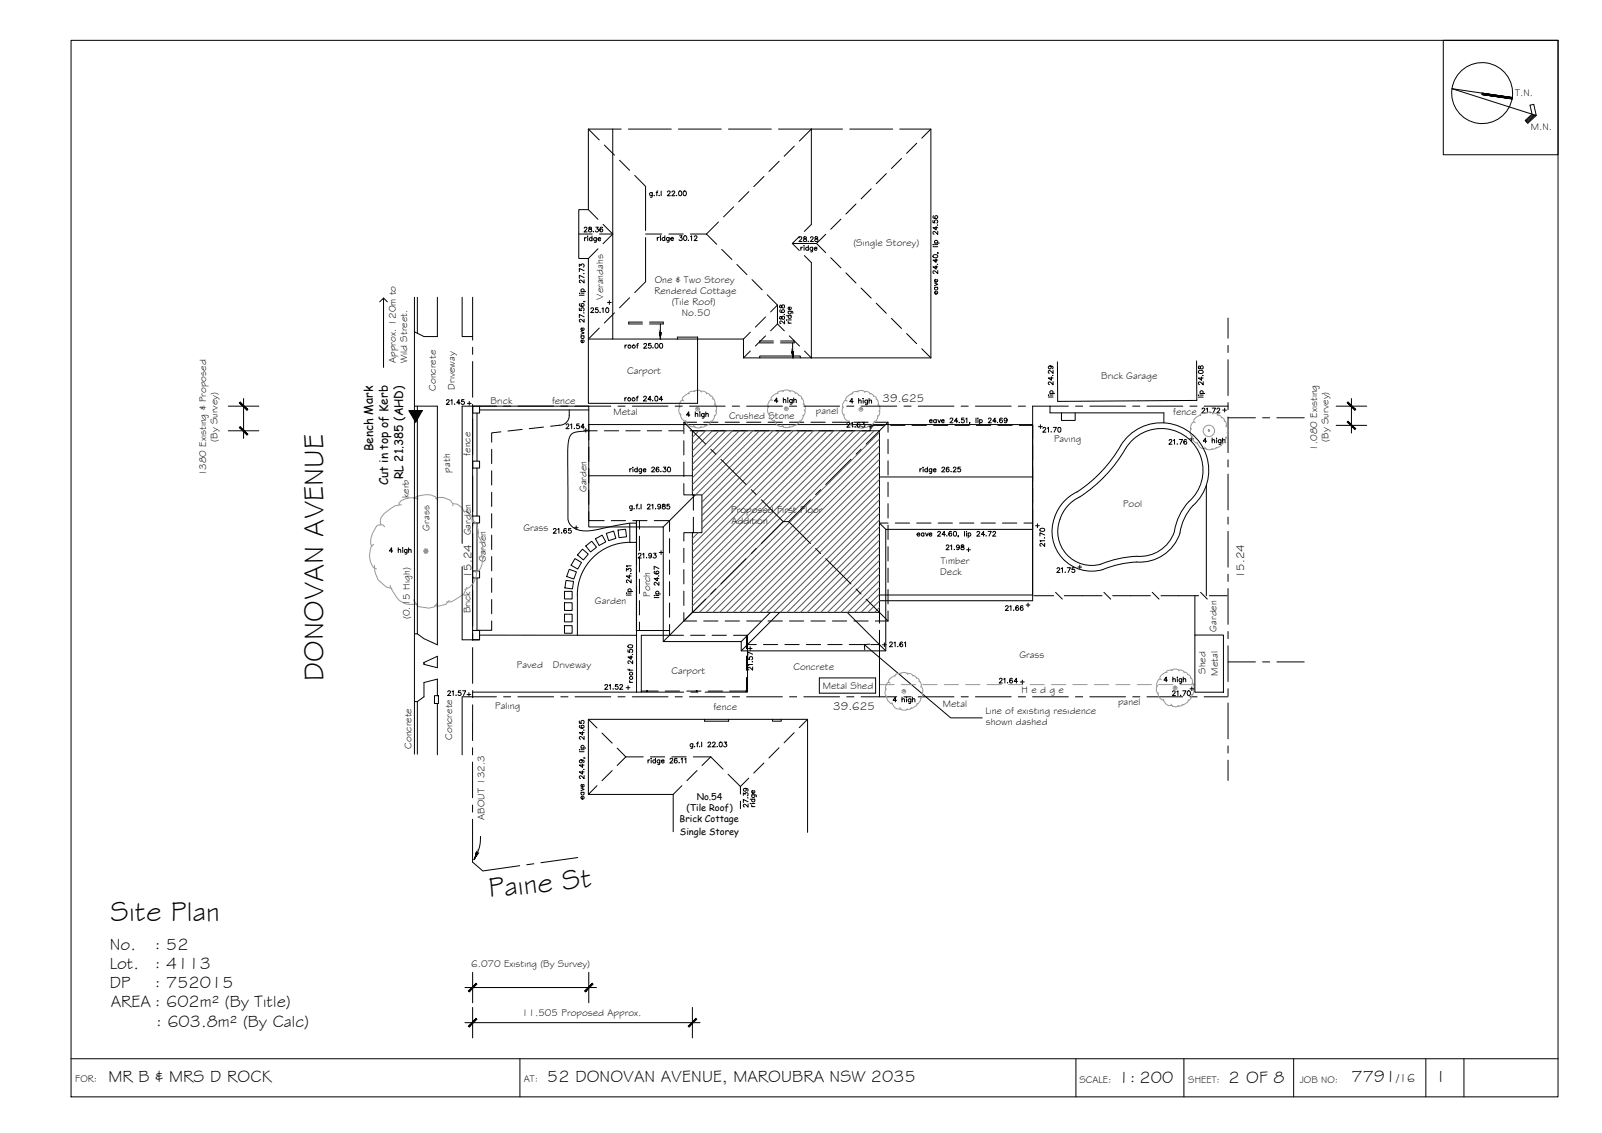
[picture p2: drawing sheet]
<svg xmlns="http://www.w3.org/2000/svg" width="420mm" height="297mm" viewBox="0 0 420 297" stroke-linecap="round" stroke-linejoin="round" font-family="sans-serif">
<defs><g id="words">
<g font-size="7.5">
<text x="84.8" y="178.5" transform="rotate(-90 84.8 178.5)">DONOVAN AVENUE</text>
<text x="128.3" y="235.3" transform="rotate(-6 128.3 235.3)">Paine St</text>
<text x="29" y="241.5">Site Plan</text>
</g>
<g font-size="4.5">
<text x="28.8" y="249.1">No.</text>
<text x="40.6" y="249.1">: 52</text>
<text x="28.8" y="254.1">Lot.</text>
<text x="40.6" y="254.1">: 4113</text>
<text x="28.8" y="259.1">DP</text>
<text x="40.6" y="259.1">: 752015</text>
<text x="29" y="264.1">AREA : 602m² (By Title)</text>
<text x="41" y="269.1">: 603.8m² (By Calc)</text>
<text x="28.4" y="283.6">MR B &amp; MRS D ROCK</text>
<text x="143.5" y="283.6">52 DONOVAN AVENUE, MAROUBRA NSW 2035</text>
<text x="293.4" y="283.9">1: 200</text>
<text x="322.2" y="283.9">2 OF 8</text>
<text x="354.4" y="283.8">7791</text>
<text x="377.4" y="283.7">I</text>
</g>
<text font-size="3.2" x="366.2" y="283.8">/16</text>
<g font-size="3.1">
<text x="97.9" y="118.3" transform="rotate(-90 97.9 118.3)">Bench Mark</text>
<text x="105.8" y="125.6" transform="rotate(-90 105.8 125.6)">RL 21.385 (AHD)</text>
<text x="101.8" y="127.2" transform="rotate(-90 101.8 127.2)">Cut in top of Kerb</text>
</g>
<g font-size="3">
<text x="231.5" y="105.4">39.625</text>
<text x="123.6" y="151.6" transform="rotate(-90 123.6 151.6)">15.24</text>
<text x="326.3" y="151.6" transform="rotate(-90 326.3 151.6)">15.24</text>
<text x="218.6" y="186.2">39.625</text>
</g>
<g font-size="2.6">
<text x="397.4" y="25.1">T.N.</text>
<text x="401.5" y="34">M.N.</text>
<text x="223.8" y="64.6">(Single Storey)</text>
<text x="171.6" y="77">Rendered Cottage</text>
<text x="171.7" y="74.1">One &amp; Two Storey</text>
<text x="158.2" y="78.6" transform="rotate(-90 158.2 78.6)">Verandahs</text>
<text x="176.2" y="80">(Tile Roof)</text>
<text x="178.8" y="82.9">No.50</text>
<text x="103.8" y="95.2" transform="rotate(-90 103.8 95.2)">Approx. 120m to</text>
<text x="106.8" y="95.2" transform="rotate(-90 106.8 95.2)">Wild Street.</text>
<text x="164.5" y="98">Carport</text>
<text x="288.8" y="99.2">Brick Garage</text>
<text x="114.3" y="102.4" transform="rotate(-90 114.3 102.4)">Concrete</text>
<text x="119.3" y="102.2" transform="rotate(-90 119.3 102.2)">Driveway</text>
<text x="128.7" y="105.8">Brick</text>
<text x="144.8" y="105.8">fence</text>
<text x="160.9" y="108.8">Metal</text>
<text x="191.2" y="109.9">Crushed Stone</text>
<text x="214" y="108.5">panel</text>
<text x="307.7" y="108.8">fence</text>
<text x="57" y="115.8" transform="rotate(-90 57 115.8)">(By Survey)</text>
<text x="123.4" y="119.4" transform="rotate(-90 123.4 119.4)">fence</text>
<text x="276.4" y="115.8">Paving</text>
<text x="345.5" y="118.2" transform="rotate(-90 345.5 118.2)">1.080 Existing</text>
<text x="348.4" y="115.8" transform="rotate(-90 348.4 115.8)">(By Survey)</text>
<text x="54.1" y="124.9" transform="rotate(-90 54.1 124.9)">1380 Existing &amp; Proposed</text>
<text x="118.1" y="123.9" transform="rotate(-90 118.1 123.9)">path</text>
<text x="107.3" y="130.6" transform="rotate(-90 107.3 130.6)">kerb</text>
<text x="153.8" y="129" transform="rotate(-90 153.8 129)">Garden</text>
<text x="191.8" y="134.4">Proposed First Floor</text>
<text x="191.8" y="137.3">Addition</text>
<text x="294.5" y="132.9">Pool</text>
<text x="112.7" y="139.1" transform="rotate(-90 112.7 139.1)">Grass</text>
<text x="123.5" y="140.3" transform="rotate(-90 123.5 140.3)">Garden</text>
<text x="137.3" y="139.3">Grass</text>
<text x="127.4" y="147.4" transform="rotate(-90 127.4 147.4)">Garden</text>
<text x="246.8" y="147.7">Timber</text>
<text x="246.6" y="150.7">Deck</text>
<text x="123.4" y="160.7" transform="rotate(-90 123.4 160.7)">Brick</text>
<text x="156" y="158.4">Garden</text>
<text x="170.5" y="156.5" transform="rotate(-90 170.5 156.5)">Porch</text>
<text x="107.5" y="162.3" transform="rotate(-90 107.5 162.3)">(0.15 High)</text>
<text x="319.1" y="165.6" transform="rotate(-90 319.1 165.6)">Garden</text>
<text x="267.3" y="172.6">Grass</text>
<text x="135.6" y="175.2">Paved</text>
<text x="145" y="175.2">Driveway</text>
<text x="176.1" y="176.6">Carport</text>
<text x="208.1" y="175.8">Concrete</text>
<text x="316.1" y="176.7" transform="rotate(-90 316.1 176.7)">Shed</text>
<text x="319.4" y="177.1" transform="rotate(-90 319.4 177.1)">Metal</text>
<text x="129.9" y="185.8">Paling</text>
<text x="215.8" y="180.7">Metal Shed</text>
<text x="247.3" y="185.3">Metal</text>
<text x="267.9" y="181.7">H e d g e</text>
<text x="293.2" y="184.8">panel</text>
<text x="187.1" y="186">fence</text>
<text x="258.4" y="187.3">Line of existing residence</text>
<text x="258.5" y="190.2">shown dashed</text>
<text x="107.9" y="196.3" transform="rotate(-90 107.9 196.3)">Concrete</text>
<text x="118.6" y="194" transform="rotate(-90 118.6 194)">Concrete</text>
<text x="127.1" y="214.9" transform="rotate(-90 127.1 214.9)">ABOUT 132.3</text>
<text x="123.6" y="253.6">6.070 Existing (By Survey)</text>
<text x="136.8" y="266.4">11.505 Proposed Approx.</text>
<text x="19.8" y="283.8">FOR:</text>
<text x="137.4" y="283.6">AT:</text>
<text x="283.1" y="283.9">SCALE:</text>
<text x="311.6" y="283.9">SHEET:</text>
<text x="340.9" y="283.9">JOB NO:</text>
</g>
<g font-size="2.4">
<text x="182.7" y="209.7">No.54</text>
<text x="178.2" y="215.6">Brick Cottage</text>
<text x="180.1" y="212.7">(Tile Roof)</text>
<text x="178.3" y="218.9">Single Storey</text>
</g>
</g></defs>
<!-- layer: BORDER -->
<g fill="none" stroke="#000" stroke-width=".26">
<path d="M18.6 10.6h390v277h-390zM378.5 10.6h30.1v30h-30.1zM388.7 24.8l7.9 1.1M396.6 25.6l-15.8-2.3 22.1 7-.6-2.9-1 .2 .5 2.3-1.8 1.7 .7 .7 2.2-2M402.1 30l-1.9 1.7M402.4 30.1l-2.1 1.9M402.6 30.2l-2.1 1.9M18.6 277.6h390M136.4 277.6v10M282.2 277.6v10M310.5 277.6v10M339.3 277.6v10"/>
<path d="M374 277.6v10M383.9 277.6v10"/>
<circle cx="388.7" cy="24.4" r="8"/>
</g>
<!-- layer: BOUNDARY -->
<g fill="none" stroke="#000" stroke-width=".26">
<path d="M124 77.9v11.3M124 91v1.9M124 94.8v9.4M322.1 83.4v5.3M322.1 90.6v1.8M322.1 94.3v9.4M124 106v1.9M124 109.8v9.4M124 106.5h6.2M132.1 106.5h1.8M135.8 106.5h9.4M147.1 106.5h1.9"/>
<path d="M150.8 106.5h9.4M162.1 106.5h1.8M165.8 106.5h9.4M177.1 106.5h1.9M180.8 106.5h9.4M192.1 106.5h1.9M195.8 106.5h9.4M207.1 106.5h1.8M210.8 106.5h9.4M222.1 106.5h1.9M225.8 106.5h9.4M237.1 106.5h1.9"/>
<path d="M240.8 106.5h9.4M252.1 106.5h1.8M255.8 106.5h9.4M267.1 106.5h1.9M270.8 106.5h9.4M282.1 106.5h1.9M285.8 106.5h9.4M297.1 106.5h1.8M300.8 106.5h9.4M312.1 106.5h1.9M315.8 106.5h6.3M322.1 105.6v1.8"/>
<path d="M322.1 109.3v9.4M322.1 109.5h7.2M331.1 109.5h1.9M334.9 109.5h7.2M124 121v1.9M124 124.8v9.4M124 136v1.9M124 139.8v9.4M322.1 120.6v1.8M322.1 124.3v9.4M322.1 135.6v1.8M322.1 139.3v9.4"/>
<path d="M124 151v1.9M124 154.8v9.4M322.1 150.6v1.8M322.1 154.3v9.4M124 166v1.9M124 169.8v9.4M322.1 165.6v1.8M322.1 169.3v9.4M322.1 173.5h7.2M331.1 173.5h1.9M334.9 173.5h7.2M123.9 196v1.9"/>
<path d="M123.9 199.8v9.4M124 184.8l-.1 9.4M124 181v1.9M124 182.7h6.2M132.1 182.7h1.8M135.8 182.7h9.4M147.1 182.7h1.9M150.8 182.7h9.4M162.1 182.7h1.8M165.8 182.7h9.4M177.1 182.7h1.9M180.8 182.7h9.4"/>
<path d="M192.1 182.7h1.9M195.8 182.7h9.4M207.1 182.7h1.8M210.8 182.7h9.4M222.1 182.7h1.9M225.8 182.7h9.4M237.1 182.7h1.9M240.8 182.7h9.4M252.1 182.7h1.8M255.8 182.7h9.4M267.1 182.7h1.9M270.8 182.7h9.4"/>
<path d="M282.1 182.7h1.9M285.8 182.7h9.4M297.1 182.7h1.8M300.8 182.7h9.4M312.1 182.7h1.9M315.8 182.7h6.3M322.1 180.6v1.8M322.1 184.3v9.4M322.1 195.6v1.8M322.1 199.3v5.3M123.9 214.8v11.2l2.7 2.3 9.7-1.3M123.9 211v1.9"/>
<path d="M140 226.5l-1.9 .2M151.5 224.8l-9.6 1.4"/>
</g>
<!-- layer: BORDER -->
<g fill="#000" stroke="#000" stroke-width=".26">
<path d="M388.7 24.4l7.9 1.2zM388.7 24.5l7.9 1.1v.3z"/>
<path d="M388.7 24.5v.3l7.9 1.1zM388.7 24.8l7.9 1.1z"/>
</g>
<!-- layer: EXISTING -->
<g fill="none" stroke="#000" stroke-width=".26">
<path d="M154.3 33.8h8.6M154.3 33.8v21.2M154.3 33.8l2.9 2.9M158.5 38l2.6 2.7M160.7 33.8v55.1h-6.4v16.8h28.7v-17.3M164.8 33.8h11.3M177.9 33.8h11.3M191.1 33.8h11.2M204.2 33.8h16.8M208.3 38.3l-2.6 2.7M209.6 37l3.2-3.2v25l-1.8 1.9M222.8 33.8h11.3"/>
<path d="M236 33.8h8.1v60M240.4 37.6l-2.6 2.6M244.1 33.8l-2.3 2.4M156.8 57.5l-2.5-2.5h-2.5v12.8h2.5M158.2 58.8l2.5 2.6M162.5 42l2.6 2.7M166.5 46l2.8 2.9v11.5M188.4 58.2l-3.1 3.2M192.4 54.2l-2.6 2.7M196.4 50.2l-2.7 2.7M200.4 46.3l-2.7 2.6M204.4 42.3l-2.7 2.7"/>
<path d="M220.5 57.5l-2.6 2.6M224.5 53.5l-2.6 2.6M228.5 49.5l-2.7 2.6M232.5 45.5l-2.7 2.7M236.4 41.5l-2.6 2.7M108.7 77.9v119.8M109.5 77.9v9.4M114.7 77.9v10.3h-3.5l-2.5-1.2M121.2 77.9v10.3h2.8M151.8 61.4h3.5M154.3 67.8v21.1l2.9-2.9M156.8 65.2l-2.5 2.6"/>
<path d="M157.2 61.4h3.5M160.7 61.4l-2.5 2.5M165.1 78.1l-2.6 2.6M169.3 62.3v11.6l-2.8 2.8M169.3 61.4h4.3M175.4 61.4h3.8M181 61.4h4.3M185.3 61.4l2.7 2.6M189.3 65.4l2.6 2.6M193.3 69.3l2.6 2.7M197.2 73.3l2.7 2.7M201.2 77.3l2.7 2.7v4.9"/>
<path d="M203.9 80l-1.8 1.8M209.6 62l-1.8 1.8M211 67l1.8 1.8v25M212.8 63.8h-5l1.8 1.9M216.6 61.4l-2.4 2.4 2.4 2.4M217.9 67.6l2.6 2.6M221.9 71.5l2.6 2.7M225.8 75.5l2.7 2.7M229.8 79.5l2.7 2.6M160.7 88.9h22.3M161.1 82l-2.6 2.7M168.5 84.4h-3.6v.5h3.6"/>
<path d="M170.4 84.4h3.6v.5h-3.6M172.9 87.1l.3 .3M173.2 84.9v4l.3-1.8M183 88.4v.5h12M183 88.4h-5.3v.5M195 93.8h17.8M195 88.9v4.9M196.8 92l-1.8 1.8M196.8 87.1l-1.8 1.8M199.2 93.8v-.5h10.7v.5M200.8 88.1l-2.7 2.6M200.8 83.1l-2.7 2.7"/>
<path d="M202.8 89.4h-3.6v.5h3.6M203.9 84.9l-1.8 1.8M203.9 84.9l1.8 1.8M204.7 89.4h3.6v.5h-3.6M207 88.1l2.7 2.6M207.6 92.1l.3 .2M207.9 89.9v3.9l.3-1.7M211 92l1.8 1.8M212.8 93.8h31.3M233.8 83.5l2.6 2.6M237.8 87.5l2.6 2.6M241.8 91.4l2.3 2.4"/>
<path d="M313.8 94.6l.1 10.4-36.5 .2-.1-10.3M108.7 106.5h6v62.6l-3.5-1.7-1.7-1.2M109.5 106.5v59.7M124 106.5v58.8h1.8v2.4h-1.8v-2.4M124 106.5h1.8v1.8h-1.8zM124 106.5h-2.8v35.9M125.1 108.3v12.6M125.8 106.5h28.6v6.4M125.8 107.5h28.6M129 117.8v3.8M131.3 113.2l-2.3 .3v2.4M137 112.6l-3.8 .4"/>
<path d="M142.5 112l-3.7 .4M149.3 107.5a3.2 3.2 0 0 1-1.4 3.7l-3.5 .6M154.4 112.9h.1M154.4 117.2v3.8M154.5 112.9l-2.6 .2a2.67 2.67 0 0 0-2.9 3.1v17.9a3.9 3.9 0 0 0 3.9 5.1l1.9-.1 8.4-1.6 2-.3h1.7M156.6 112.9h-2.2v2.5M158.5 112.9h3.8M164.1 112.9h3.8M169.8 112.9h3.7M175.4 112.9h3.7M181 112.9h3.8M186.6 112.9h3.8"/>
<path d="M192.3 112.9h3.7M197.9 112.9h3.7M203.5 112.9h3.8M209.1 112.9h3.8M214.8 112.9h3.7M220.4 112.9h3.7M231.7 111.5h-3.5v1.4h-2.2M233.6 111.5h3.7M239.2 111.5h3.8M244.8 111.5h3.8M250.5 111.5h3.7M256.1 111.5h3.7"/>
<path d="M261.7 111.5h3.8M267.3 111.5h3.5v3.4M270.8 106.5v51h-40.1M275.4 106.5v1.7h29.9v2.7M278.4 108.2v2h3.6v-2M295.4 114.9a12.5 12.5 0 0 1 18-.4 12.5 12.5 0 0 1-.5 18 13.2 13.2 0 0 0-3.4 7.2 11 11 0 0 1-11.3 7.6 26.8 26.8 0 0 0-9 2 10.5 10.5 0 0 1-11.4-4 10.5 10.5 0 0 1 0-12.2l1.1-1.4 1.3-1.3a37.6 37.6 0 0 0 14.4-14.6zM124 135.3h1.8v1.8h-1.8zM124 120.9h1.8v1.8h-1.8zM125.1 122.7v12.6M125.1 137.1v12.6M129 123.4v3.8M129 129v3.8"/>
<path d="M129 134.7v3.7M154.4 134.1v2.4h4.1M154.4 122.8v3.8M154.4 128.5v3.7M159 139.8l1.9-.6 .6 1.9-1.9 .6zM160.3 136.5h3.8M162.1 139l2-.3 .2 2-2 .3zM165.2 137.2v5M166 136.5h3.7M166.9 136.5v45M171.6 136.5h4v2.8M232.9 137.1h-2.2v3.8"/>
<path d="M234.8 137.1h3.8M240.4 137.1h3.8M246 137.1h3.8M251.7 137.1h3.7M257.3 137.1h3.8M262.9 137.1h3.8M270.8 133.7v3.4h-2.3M308 139.4a14.7 14.7 0 0 1 4.7-8.7 11 11 0 0 0-2.1-16.6 11 11 0 0 0-16.1 4.6 36.5 36.5 0 0 1-12.8 12.5 9.4 9.4 0 0 0 .3 15.9 9.1 9.1 0 0 0 8.5 .1 29.9 29.9 0 0 1 9.8-1.4 9.5 9.5 0 0 0 7.7-6.4M316.4 127.2v29M121.2 148.6v19.1h4.6M124 149.7h1.8v1.8h-1.8zM125.1 151.5v13.8"/>
<path d="M129 140.3v3.8M129 145.9v3.8M129 151.5v3.8M129 157.2v3.7M148 158h2.1v2h-2.1zM148 155h2.1v2h-2.1zM148.4 152.2l2 .2-.3 2-1.9-.3zM149.3 149.3l1.9 .6-.7 1.9-1.9-.7zM150.8 146.4l1.7 1.1-1 1.7-1.7-1zM151.4 156v10.6M152.8 144l1.5 1.3-1.3 1.5-1.5-1.3zM153.6 143.1l1.6-1.2 1.2 1.6-1.5 1.2z"/>
<path d="M156.2 141.2l1.7-.9 1 1.8-1.8 .9zM165.2 142.2a13.8 13.8 0 0 0-13.8 13.8M165.2 142.2h1.7M175.6 141.2v3.8M175.6 146.8v3.8M175.6 152.5v3.7M175.6 158.1v3.7M230.7 142.7v3.8M230.7 148.4v3.7M230.7 154v3.7M230.7 159.6v3.8M230.7 156h40.1"/>
<path d="M271.2 156.2h5.1M276.8 155.3l1.8 1.8M279.1 156.2h9.9M289.5 155.3l1.8 1.8M291.8 156.2h9.9M302.2 155.3l1.8 1.8M304.5 156.2h9.9M313.4 156.2v10.3M314.9 155.3l1.7 1.8M317.2 156.2h4.6M108.7 166.2h.8M111.2 173.7l3.5-1.6v3l-3.5-.9z"/>
<path d="M111.2 173.7v.5M125.8 166.5l41.1 .1M129 162.8v2.4h-4M148 164h2.1v2h-2.1zM148 161h2.1v2h-2.1zM166.9 165.3h8.7M175.6 163.7v2.9M179.3 166.6h-11.1v14.9h-1.3M181.1 166.6h3.8M186.8 166.6h3.7M192.4 166.6h3.7v2.4h2.3M200.2 169h3.8"/>
<path d="M205.9 169h3.7M211.5 169h3.7M217.1 169h3.8M222.7 169h3.8M230.7 165.2v3.8h-2.3M230.7 169v13.7M313.4 166.5h7.5v15h-7.5zM108.7 183.9h.8M109.5 183.9v13.8M113.9 182.4h1.1v2h-1.1zM114.7 182.4v-4.4l-3.5 .9v3.8l-1.7 1.2M114.7 184.4v13.5"/>
<path d="M124 181.5h42.9M124 182.7h-2.8v15.2M154.3 188.6l2.3 2.3M157.9 192.2l2.7 2.6M161.9 196.1l2.2 2.3M164.1 198.4h4.6M164.1 198.4l-2.2 2.3M169.6 181.1h.2v.2h-.2zM170.6 198.4h3.7M176.2 198.4h3.8M181.8 198.4h4.6M182.6 181.1h.3v.2h-.3z"/>
<path d="M184.8 188.6v.5h6.3v-.5M186.4 198.4l3.2 3.2M186.4 198.4l-2.3 2.3M195.7 181.1h.2v.2h-.2zM202.6 188.6v.5h2.3v-.5M204.3 196.1l-2.6 2.6M208.3 192.1l-2.7 2.6M211.8 188.6l-2.2 2.2M154.3 208.3v-19.7h57.5v29.6M156.6 206l-2.3 2.3h22.3M160.6 202l-2.7 2.7M178.8 206l-2.2 2.3v9.8"/>
<path d="M182.8 202l-2.6 2.7M191 203l3.2 3.2M194.2 206.2v2M194.2 210v2M196.4 204l-2.2 2.2M200.3 200l-2.6 2.7"/>
</g>
<!-- layer: ROOFPLAN EXIST. -->
<g fill="none" stroke="#000" stroke-width=".26">
<path d="M154.4 111.3h116.4v27.5h-38.5v31.8h-37.9v-2.4h-20.4v-30.1h-19.6zM154.4 124.7h27.2M166.9 136.5v11.6M182.4 129.7l-8.4 8.4M230.7 137.1l1.6 1.7M230.7 125h40.1M166.9 150v1.8M166.9 153.7v11.6M181.6 160.5l-7.6 7.7M196.1 166.6v14.9h-11.2M202 160.5l-7.6 7.7M204.5 160.5l-10.1 10.1"/>
<path d="M222.2 160.5l10.1 10.1M168.2 181.5h11.1M181.2 181.5h1.9"/>
</g>
<!-- layer: 0.13 -->
<g fill="none" stroke="#000" stroke-width=".26">
<path d="M167.7 136.5v2.2M167.7 140.6v3.7M167.7 146.2v3.8M167.7 151.8v3.8M167.7 157.5v3.7M167.7 163.1v2.2M195.8 177.6v3.6h-4.4M195.8 166.6v3.5M195.8 172v3.7M168.2 181.2h4.4M174.5 181.2h3.7M180.1 181.2h3.8"/>
<path d="M185.7 181.2h3.8"/>
</g>
<!-- layer: DIMENSION -->
<path d="M59.9 112.9h8M59.9 106.5h8M63.9 104.5v10.4M350.4 106.5h8M350.4 111.5h8M354.4 104.5v9M121.9 258.9h34.5M124 254.9v8M154.4 254.9v8M121.9 268.1h61.7M124 264.1v8M181.6 264.1v8" fill="none" stroke="#000" stroke-width=".26"/>
<!-- layer: 0 -->
<g fill="#000" stroke="#000" stroke-width=".26">
<path d="M63 111.8l-.2 .2 2.2 1.8zM62.8 112l2.2 1.8-.2 .3z"/>
<path d="M62.8 105.6l2 2 .2-.2zM62.8 105.6l.2-.2 2 2z"/>
<path d="M353.6 110.4l-.3 .2 2.2 1.8zM353.3 110.6l2.2 1.8-.2 .2z"/>
<path d="M353.3 105.6l2 2 .2-.2zM353.3 105.6l.3-.2 1.9 2z"/>
<path d="M124.8 257.8l-1.8 2.2 2.1-2zM122.8 259.8l2-2-1.8 2.2z"/>
<path d="M153.3 259.8l.2 .2 1.8-2.2zM155.3 257.8l.2 .2-2 2z"/>
<path d="M124.8 267l-1.8 2.2 2.1-2zM124.8 267l-1.8 2.2-.2-.2z"/>
<path d="M182.5 267l-2 2 .2 .2zM182.5 267l.2 .2-2 2z"/>
</g>
<!-- layer: NEWWORK -->
<path d="M181.6 112.9h49.1v47.6h-49.1v-20.8h2.5v-10h-2.5z" fill="none" stroke="#000" stroke-width=".26"/>
<!-- layer: HATCH -->
<g fill="none" stroke="#545454" stroke-width=".26">
<path d="M183.3 112.9l-1.7 1.8M185.1 112.9l-3.5 3.5M186.8 112.9l-5.2 5.3M188.6 112.9l-7 7.1M190.4 112.9l-8.8 8.8M192.1 112.9l-10.5 10.6M193.9 112.9l-12.3 12.4M195.7 112.9l-14.1 14.1M197.4 112.9l-15.8 15.9M199.2 112.9l-16.8 16.8M201 112.9l-16.9 16.9M202.8 112.9l-18.7 18.7"/>
<path d="M204.5 112.9l-20.4 20.5M206.3 112.9l-22.2 22.2M208.1 112.9l-24 24M209.8 112.9l-25.7 25.8M211.6 112.9l-30 30M213.4 112.9l-31.8 31.8M215.1 112.9l-33.5 33.6M216.9 112.9l-35.3 35.3M218.7 112.9l-37.1 37.1M220.4 112.9l-38.8 38.9M222.2 112.9l-40.6 40.6M224 112.9l-42.4 42.4"/>
<path d="M225.7 112.9l-44.1 44.2M227.5 112.9l-45.9 45.9M229.3 112.9l-47.6 47.6M230.7 113.3l-47.3 47.2M230.7 115.1l-45.5 45.4M230.7 116.9l-43.7 43.6M230.7 118.6l-41.9 41.9M183.1 139.7l-1.5 1.5M230.7 120.4l-40.2 40.1M230.7 122.2l-38.4 38.3M230.7 123.9l-36.7 36.6M230.7 125.7l-34.9 34.8"/>
<path d="M230.7 127.5l-33.1 33M230.7 129.2l-31.3 31.3M230.7 131l-29.6 29.5M230.7 132.8l-27.8 27.7M230.7 134.5l-26.1 26M230.7 136.3l-24.3 24.2M230.7 138.1l-22.5 22.4M230.7 139.8l-20.7 20.7M230.7 141.6l-19 18.9M230.7 143.4l-17.2 17.1M230.7 145.2l-15.4 15.3M230.7 146.9l-13.7 13.6"/>
<path d="M230.7 148.7l-11.9 11.8M230.7 150.5l-10.1 10M230.7 152.2l-8.4 8.3M230.7 154l-6.6 6.5M230.7 155.8l-4.8 4.7M230.7 157.5l-3.1 3M230.7 159.3l-1.3 1.2"/>
</g>
<!-- layer: 0 -->
<path d="M99.6 79.1l1-1 1 1M100.6 78.1v18.2M226.7 169l22.7 19.2h8.2M228.1 168.9l-1.4 .1 .1 1.4" fill="none" stroke="#000" stroke-width=".26"/>
<!-- layer: ROOFPLAN NEW -->
<g fill="none" stroke="#000" stroke-width=".26">
<path d="M179.4 115.5v3.8M179.4 110.7l5.7 5.7M182.7 110.7h-3.3v3M184.6 110.7h3.7M186.4 117.8l1.3 1.3M190.2 110.7h3.7M195.8 110.7h3.8M201.4 110.7h3.8M207.1 110.7h3.7M212.7 110.7h3.7M218.3 110.7h3.8M223.9 110.7h3.8"/>
<path d="M225.8 117.8l-1.3 1.3M229.6 110.7h3.3v2.6M232.9 115.2v3.7M232.9 110.7l-5.7 5.7M179.4 126.8v2.9h2.4v4.1M179.4 121.2v3.7M181.8 135.6v4.1h-2.4v2.2M189.1 120.4l6.6 6.6M197 128.4l1.3 1.3M199.7 131l5.7 5.8M205.4 136.8l-5.7 5.7M205.4 136.8h1.4"/>
<path d="M206.8 136.8l5.8 5.7M212.6 131l-5.8 5.8M215.2 128.4l-1.3 1.3M223.2 120.4l-6.6 6.6M232.9 120.8v3.8M232.9 126.4v3.8M232.9 132.1v3.7M232.9 137.7v3.7M179.4 143.7v3.8M179.4 149.3v3.8M179.4 155v3.7M185.1 157.1l-5.7 5.7"/>
<path d="M187.7 154.4l-1.3 1.3M195.7 146.5l-6.6 6.6M198.3 143.8l-1.3 1.3M213.9 143.8l1.3 1.3M216.6 146.5l6.6 6.6M224.5 154.4l1.3 1.3M227.2 157.1l5.7 5.7M232.9 143.3v3.8M232.9 148.9v3.8M232.9 154.6v3.7M179.4 160.6v2.2h3.3M184.6 162.8h3.7"/>
<path d="M190.2 162.8h3.7M195.8 162.8h3.8M201.4 162.8h3.8M207.1 162.8h3.7M212.7 162.8h3.7M218.3 162.8h3.8M223.9 162.8h3.8M229.6 162.8h3.3M232.9 160.2v2.6"/>
</g>
<!-- layer: VEGSPREAD -->
<g fill="none" stroke="#989898" stroke-width=".26">
<path d="M178.4 106.6a1.44 1.44 0 0 0 .2 2.2M178.4 108.5a1.95 1.95 0 0 0 1.6 2M179.3 105.1l-.1-.2-.6 .1-.5 1.1 .1 .7M179.8 110.2l.7 1.2a1.69 1.69 0 0 0 1.8 .5M180.8 103.2a2.32 2.32 0 0 0-1.8 1.5v.2M181.8 102.6l.6-.2a1.31 1.31 0 0 1 1.6 .4M181.9 111.5a1.32 1.32 0 0 0 2 .3M182.3 102.7l-.7-.1a.84 .84 0 0 0-1 .6M183.8 102.7a1.16 1.16 0 0 1 1.5 .4v.2M185 111.5l-.3 .4-1 .1M185.3 103.1l.8 .3 .2 .4M186.2 103.7a.81 .81 0 0 1 .8 1"/>
<path d="M186.5 110.4a2.06 2.06 0 0 1-1.8 1.3M187 104.5a1.31 1.31 0 0 1 .4 1.6M187.4 108.9a1.78 1.78 0 0 1-1 1.7M187.5 105.8l.4 1.2-.2 .8M187.8 107.6l.1 .4a.85 .85 0 0 1-.6 1.1M201.7 106.6a1.44 1.44 0 0 0 .2 2.1M201.7 108.4a2.05 2.05 0 0 0 1.5 2M202.6 105l-.1-.1-.6 .1-.5 1 .1 .8M203.1 110.1l.4 .9a1.61 1.61 0 0 0 2 .8M204.1 103.1h-.1a1.7 1.7 0 0 0-1.7 1.8M205.1 102.5l.6-.2a1.22 1.22 0 0 1 1.6 .4M205.1 111.4a1.3 1.3 0 0 0 2.1 .3"/>
<path d="M205.5 102.6l-.7-.1a.84 .84 0 0 0-1 .6M207.1 102.6a1.14 1.14 0 0 1 1.5 .4v.2M208.3 111.5l-.4 .3-.9 .1M208.6 103l.7 .3 .3 .5M209.5 103.6a.84 .84 0 0 1 .8 1M209.8 110.3a2.06 2.06 0 0 1-1.8 1.3M210.2 104.4a1.31 1.31 0 0 1 .5 1.7M210.7 108.8a1.78 1.78 0 0 1-1.1 1.7M210.7 105.8a1.42 1.42 0 0 1 .2 1.9M211 107.5a1.05 1.05 0 0 1-.5 1.5M221.2 106.7a1.47 1.47 0 0 0 .3 2.2M221.3 108.5a1.95 1.95 0 0 0 1.5 2"/>
<path d="M222.2 105.2l-.2-.2-.5 .1-.5 1 .1 .8M222.7 110.3l.6 1.1a1.65 1.65 0 0 0 1.8 .5M223.7 103.2a2.32 2.32 0 0 0-1.9 1.5l.1 .3M224.7 102.7l.5-.3a1.26 1.26 0 0 1 1.6 .5M224.7 111.6l.4 .6a1.41 1.41 0 0 0 1.7-.3M225.1 102.7l-.7-.1a.84 .84 0 0 0-1 .7M226.7 102.7a1.16 1.16 0 0 1 1.4 .4l.1 .2M227.8 111.6a1.33 1.33 0 0 1-1.3 .5M228.2 103.1l.7 .4 .3 .4M229.1 103.8a.81 .81 0 0 1 .8 1M229.4 110.4a2.06 2.06 0 0 1-1.8 1.3M229.8 104.6a1.27 1.27 0 0 1 .4 1.6"/>
<path d="M230.3 109a1.71 1.71 0 0 1-1.1 1.7M230.3 105.9l.4 .9v.7l-.2 .3M230.6 107.6l.1 .5a.85 .85 0 0 1-.6 1M312.5 112.4a1.44 1.44 0 0 0 .2 2.1M312.6 114.2a1.96 1.96 0 0 0 1.5 2M313.5 110.8l-.2-.1-.6 .1-.4 1v.8M314 115.9l.6 1.2a1.69 1.69 0 0 0 1.8 .5M314.9 108.9a2.15 2.15 0 0 0-1.8 1.5v.3M316 108.3l.5-.2a1.22 1.22 0 0 1 1.6 .4M316 117.2a1.3 1.3 0 0 0 2 .3M316.4 108.4l-.7-.1a.82 .82 0 0 0-1 .6M317.9 108.4a1.1 1.1 0 0 1 1.5 .4v.2"/>
<path d="M319.1 117.3a1.2 1.2 0 0 1-1.3 .4M319.4 108.8l.8 .3 .2 .5M320.4 109.4a.88 .88 0 0 1 .7 1.1M320.7 116.1a2.06 2.06 0 0 1-1.8 1.3M321.1 110.2a1.28 1.28 0 0 1 .4 1.7M321.5 114.6a1.71 1.71 0 0 1-1 1.7M321.6 111.6a1.42 1.42 0 0 1 .2 1.9M321.9 113.3a1.08 1.08 0 0 1-.5 1.5M100.9 138.1l-.4-.5h-1.3a6.3 6.3 0 0 0-2 5l.3 .7M105.3 132.3l-1.7 .3-2.8 2-.9 1.2-.2 1 .2 .8M108.4 130.7a6.3 6.3 0 0 1 5.8-.4l.7 .9M109.7 130.8a4.9 4.9 0 0 0-4.6 .5l-.4 .6-.1 .5"/>
<path d="M114.3 130.7a3.5 3.5 0 0 1 4.4 1.3l.1 .6M118.8 132a3.5 3.5 0 0 1 3 2.3M121.6 134a2.52 2.52 0 0 1 2.3 3M123.7 136.2a3.8 3.8 0 0 1 1.4 5.1M98 142.7l-.5 .4a5.5 5.5 0 0 0 .4 5.6l.8 .5M98.2 148.2l.1 1.7 .9 2.1a6.4 6.4 0 0 0 3.6 2.3M102.3 153.5a12.7 12.7 0 0 0 2.5 4l1.5 .8 1 .2 2.4-.1M108.5 157.3l1.2 1.7 2.7 .4 1.5-.3 .7-.9M117.8 157.4l-.9 1.1-1.7 .4-1.2-.1M122.5 153.9l-.8 1.8-3.5 2.1h-1.1M125.1 149.5a5.2 5.2 0 0 1-3.2 5.1M125.3 140.4a5 5 0 0 1 1 5.4l-.4 .3"/>
<path d="M126.2 145.5a3.6 3.6 0 0 1-1.1 4.5h-.5M230.7 179.5h3.8M233.4 179.1l-.1-.2-.6 .1-.5 1.1 .1 .7M234.9 177.2a2.15 2.15 0 0 0-1.8 1.5v.2M235.9 176.6l.6-.2a1.26 1.26 0 0 1 1.6 .4M236.4 176.7l-.8-.1a.84 .84 0 0 0-.9 .6M236.4 179.5h3.7M237.9 176.6a1.14 1.14 0 0 1 1.5 .5v.2M239.4 177.1h.4l.6 .7M240.3 177.7a.84 .84 0 0 1 .8 1M241.1 178.5a1.28 1.28 0 0 1 .4 1.7M241.6 179.9l.4 .8v.7l-.2 .4"/>
<path d="M242 179.5h3.8M247.6 179.5h3.8M253.3 179.5h3.7M258.9 179.5h3.7M264.5 179.5h3.8M270.1 179.5h3.8M275.8 179.5h3.7M281.4 179.5h3.7M287 179.5h3.8M292.6 179.5h3.8M298.3 179.5h3.7M303.6 179.7a1.47 1.47 0 0 0 .3 2.2"/>
<path d="M303.9 179.5h3.7M304.6 178.2l-.2-.2-.5 .2-.5 1 .1 .7M306.1 176.3a2.21 2.21 0 0 0-1.9 1.5l.1 .2M307.1 175.7l.5-.2a1.22 1.22 0 0 1 1.6 .4M307.5 175.8l-.7-.1a.85 .85 0 0 0-1 .6M309.1 175.8a1.16 1.16 0 0 1 1.4 .4l.1 .2M309.5 179.5h3.9M310.6 176.2l.7 .3 .3 .4M311.5 176.8a.84 .84 0 0 1 .8 1M312.2 177.6a1.31 1.31 0 0 1 .4 1.7M312.7 179l.4 .8v.7l-.2 .4M232.5 180.7a1.4 1.4 0 0 0 .2 2.1"/>
<path d="M232.5 182.5a1.99 1.99 0 0 0 1.6 2M233.9 184.2l.1 .3a1.93 1.93 0 0 0 2.4 1.4M236 185.5a1.27 1.27 0 0 0 2 .3M239.1 185.5l-.3 .4-1 .1M240.6 184.4a2.18 2.18 0 0 1-1.7 1.3M241.5 182.9a1.71 1.71 0 0 1-1.1 1.7M241.9 181.6l.1 .4a.84 .84 0 0 1-.7 1.1M303.7 181.6a1.95 1.95 0 0 0 1.5 2M305.1 183.3l.4 .9a1.65 1.65 0 0 0 2 .8M307.1 184.6a1.32 1.32 0 0 0 2.1 .3M310.2 184.7a1.23 1.23 0 0 1-1.3 .4M311.8 183.5a2.06 2.06 0 0 1-1.8 1.3"/>
<path d="M312.7 182a1.71 1.71 0 0 1-1.1 1.7M313 180.7l.1 .4a.85 .85 0 0 1-.6 1.1"/>
</g>
<!-- layer: VEGE_01 -->
<g fill="none" stroke="#b88a5c" stroke-width=".26">
<path d="M182.8 107.2h.1M182.9 107.2h.1M182.9 107.3h.1M183 107.2h.1M183 107.3h.1M183.1 107.2h.1M206.1 107.2h.1M206.2 107.2h.1M206.2 107.1h.1M206.2 107.3h.1M206.3 107.2h.1M206.3 107.1h.1"/>
<path d="M225.6 107.3h.1M225.7 107.3h.1M225.7 107.4h.1M225.8 107.4h.1M225.8 107.3h.1M225.9 107.3h.1M316.9 113h.1M317 113h.1M317 112.9h.1M317.1 113h.1M317.1 112.9h.1M317.2 113h.1"/>
<path d="M111.2 144.5h.1M111.3 144.6h.1M111.4 145h.1M111.4 144.5h.1M111.4 144.1h.1M111.5 144.6h.1M111.6 145h.1M111.6 144.1h.1M111.6 144.6h.1M111.7 144.6h.1M111.7 144.5h.1M111.8 144.6h.1"/>
<path d="M111.8 144.8h.1M111.8 144.3h.1M111.9 144.3h.1M112 145h.1M112 144.1h.1M112 144.8h.1M112.1 144.3h.1M112.2 144.6h.1M236.9 181.3h.1M236.9 181.2h.1M237 181.3h.1M237.1 181.2h.1"/>
<path d="M237.1 181.3h.1M237.2 181.3h.1M308 180.4h.1M308.1 180.3h.1M308.1 180.4h.1M308.2 180.4h.1M308.2 180.3h.1M308.3 180.4h.1"/>
<circle cx="182.9" cy="107.2" r=".03"/>
<circle cx="206.2" cy="107.2" r=".03"/>
<circle cx="225.8" cy="107.3" r=".03"/>
<circle cx="317.1" cy="113" r=".03"/>
<circle cx="237" cy="181.3" r=".03"/>
<circle cx="308.2" cy="180.3" r=".03"/>
</g>
<g fill="none" stroke="#989898" stroke-width=".26">
<circle cx="182.9" cy="107.2" r=".5"/>
<circle cx="206.2" cy="107.2" r=".5"/>
<circle cx="225.8" cy="107.3" r=".5"/>
<circle cx="317.1" cy="113" r="1.49"/>
<circle cx="111.7" cy="144.6" r=".5"/>
<circle cx="237" cy="181.3" r=".5"/>
<circle cx="308.2" cy="180.3" r=".5"/>
</g>
<!-- layer: TEXT -->
<g fill="none" stroke="#000" stroke-width=".26">
<path d="M153.2 59.9l.3-.3 .4 .2-.7 1h.8M154.5 59.6v.4l.7 .4a.4 .4 0 0 1-.5 .4 .4 .4 0 0 1-.3-.5l.7-.4v-.3zM156.3 59.6h.6l-.3 .4a.42 .42 0 0 1 .3 .7 .42 .42 0 0 1-.8-.1M158 59.7v-.1a.62 .62 0 0 0-.8 .5 .62 .62 0 0 0 .5 .7 .38 .38 0 0 0 .4-.3 .38 .38 0 0 0-.3-.5 .38 .38 0 0 0-.5 .4M171.1 50.5l-.1 1.1-.5 .1M171.1 50.7a.4 .4 0 0 0-.6-.1 .4 .4 0 0 0 0 .6 .4 .4 0 0 0 .6-.1M171.5 51.2l.1 .1M172.1 50.5h.4M172.6 50.1l-.3 .2v1M172.9 51.2v.1M173.4 50.1v1.2M175.1 50.4l.2-.3 .5 .2-.8 1h.8"/>
<path d="M176.2 50.4l.3-.3 .5 .2-.8 1h.8M177.4 51.2l.1 .1M178.1 50.1a.62 .62 0 0 1 .8 .5 .62 .62 0 0 1-.5 .7l-.4-.2zM179.4 50.1a.58 .58 0 0 1 .6 .6 .58 .58 0 0 1-.6 .6l-.2-.5zM244.7 57.8v.6h.5a.44 .44 0 0 1 0-.6 .44 .44 0 0 1 .6 0 .44 .44 0 0 1-.1 .7M244.9 56.6h-.2a.62 .62 0 0 0 .5 .8 .62 .62 0 0 0 .7-.5 .39 .39 0 0 0-.3-.4 .39 .39 0 0 0-.4 .4 .39 .39 0 0 0 .3 .4M245.5 59.4v.9l-.8-.6h1.2M245.9 59h-.1M152 76.9h.1M151.9 69.9v-.6l.5 .3a.42 .42 0 0 1 .7-.3 .42 .42 0 0 1-.1 .7M151.9 77.4h1.3M152.1 79.6l-.1 .1a.58 .58 0 0 0 .5 .6 .58 .58 0 0 0 .6-.6 .39 .39 0 0 0-.6 0 .39 .39 0 0 0 .3 .6"/>
<path d="M152.4 76.9h.8M152.4 76.4h1.2M152.6 76.4a.4 .4 0 0 1-.1-.5 .4 .4 0 0 1 .6 0 .4 .4 0 0 1-.1 .5M153.1 79l.3 .1M153.1 71.7h.1M153.2 73.4v.8l-1-.8-.3 .5 .4 .2M153.2 72.8l-1.3-.6v.8M153.2 71l-1.3-.6v.8M153.3 62.3v.8M153.8 62.3l-.5 .3M154.1 61.9h.1M154.1 62.3v.8"/>
<path d="M155.3 62.5a.39 .39 0 0 0-.6-.1 .39 .39 0 0 0 0 .6 .39 .39 0 0 0 .6-.1M155.3 61.9v1.2M155.6 60.7h.1M156.4 62.3l-.1 1.1-.4 .1M156.4 62.5a.4 .4 0 0 0-.6-.1 .4 .4 0 0 0 0 .6 .4 .4 0 0 0 .6-.1M156.8 62.6h.7a.42 .42 0 0 0-.6-.1 .42 .42 0 0 0 0 .6 .42 .42 0 0 0 .6-.2M172.4 62.2v.9M172.9 62.2l-.5 .4M173.2 61.9h.1M173.2 62.2v.9M174.4 62.4a.4 .4 0 0 0-.6 0 .4 .4 0 0 0 0 .6 .4 .4 0 0 0 .6-.1M174.4 61.8v1.3"/>
<path d="M175.5 62.2l-.1 1.2h-.5M175.5 62.4a.4 .4 0 0 0-.6 0 .4 .4 0 0 0 0 .6 .4 .4 0 0 0 .6-.1M175.9 62.6h.7a.39 .39 0 0 0-.5-.3 .39 .39 0 0 0-.1 .6l.2 .2 .4-.2M178.2 61.8h.7l-.4 .5a.42 .42 0 0 1 .3 .7 .42 .42 0 0 1-.7-.2M179.5 61.9a.57 .57 0 0 1 .6 .5 .57 .57 0 0 1-.6 .6l-.2-.5zM180.5 63h.1M181.1 62.1l.3-.3v1.3M182.1 62.1l.2-.3 .5 .3-.8 1h.9M209.6 62.4l.2-.3h.4v.5l-.7 .7h.9M210 64.8v.8M210.5 64.8l-.5 .4M210.8 62.1v.4a.52 .52 0 0 1 .6 .2 .52 .52 0 0 1 0 .6h-.6a.51 .51 0 0 1 .1-.6 .51 .51 0 0 1 .5-.2v-.4z"/>
<path d="M210.8 64.4h.1M210.9 64.8v.8M212 63.2v.1M212 65a.4 .4 0 0 0-.6-.1 .4 .4 0 0 0 0 .6 .4 .4 0 0 0 .6 0M212 64.4v1.2M212.6 62.4l.2-.3 .5 .2-.8 1h.8M212.8 63.8h1.4M213.1 64.8v1.1l-.5 .1M213.1 65a.39 .39 0 0 0-.5-.1 .39 .39 0 0 0 0 .6 .39 .39 0 0 0 .5 0M213.6 65.2h.7a.39 .39 0 0 0-.6-.4 .39 .39 0 0 0-.1 .7l.3 .1 .4-.1M213.8 62.1v.4a.51 .51 0 0 1 .6 .2 .51 .51 0 0 1 0 .6l-.7-.1v-.4l.8-.4-.1-.3zM244.7 64.2h.1"/>
<path d="M244.7 64.7h1.2M244.7 66.9a.63 .63 0 0 1 .8-.2 .63 .63 0 0 1 .4 .7 .63 .63 0 0 1-.8 .2 .63 .63 0 0 1-.4-.7zM245.1 74.2l.8 .3-.8 .4M245.1 75.3h.8M245.1 64.1h.8M245.1 63.7h1.2M245.3 75.3a.4 .4 0 0 0-.1 .6 .4 .4 0 0 0 .6 0 .4 .4 0 0 0 0-.6M245.3 63.7a.4 .4 0 0 1-.1-.6 .4 .4 0 0 1 .6 0 .4 .4 0 0 1 0 .6M245.5 69.7v.9l-.8-.6h1.2M245.5 67.9v.9l-.8-.6h1.2M245.8 76.4a.39 .39 0 0 1 .1 .6 .39 .39 0 0 1-.6 0 .39 .39 0 0 1 .2-.6v.7M245.8 73.2a.39 .39 0 0 1 .1 .6 .39 .39 0 0 1-.6 0 .39 .39 0 0 1 .2-.6v.7"/>
<path d="M245.9 69.3h-.1M245.9 66.3l.3 .1M245.9 70.9v.8l-1-.7-.2 .5 .3 .2M245.9 60.6v.9l-1-.8-.2 .5 .3 .2M151.9 80.8v.6h.6a.44 .44 0 0 1 0-.6 .44 .44 0 0 1 .6 .1 .44 .44 0 0 1-.1 .6M152.4 86.9l.8 .4-.8 .3M152.4 88h.8M152.6 88a.4 .4 0 0 0-.1 .6 .4 .4 0 0 0 .6 0 .4 .4 0 0 0-.1-.6M153 89.1a.4 .4 0 0 1 .1 .6 .4 .4 0 0 1-.6 0 .4 .4 0 0 1 .1-.6l.1 .7M153 86a.4 .4 0 0 1 .1 .6 .4 .4 0 0 1-.6 0 .4 .4 0 0 1 .1-.6l.1 .7M153.1 82h.1M153.2 83.6v.9l-1-.8-.3 .5 .4 .2"/>
<path d="M153.2 83.1l-1.3-.6v.8M155 81l.2-.3 .5 .2-.8 1.1h.9M156.8 80.7h-.6v.5a.44 .44 0 0 1 .6 0 .44 .44 0 0 1-.1 .7 .44 .44 0 0 1-.6-.2M157.4 81.8v.1M157.9 80.9l.3-.2v1.3M159 80.8a.57 .57 0 0 1 .7 .5 .57 .57 0 0 1-.7 .6l-.2-.5zM163.9 90.5v.8M164.4 90.5h-.3l-.2 .3M167 90.5h.4M167.4 90l-.3 .3v1M168.9 90.3l.2-.3 .5 .3-.8 1h.8M170.7 90h-.6v.6a.44 .44 0 0 1 .6 0 .44 .44 0 0 1-.1 .6 .44 .44 0 0 1-.6-.1"/>
<path d="M171.2 91.2h.1M172 90.1a.57 .57 0 0 1 .6 .6 .57 .57 0 0 1-.6 .5l-.2-.4zM173.2 90.1a.57 .57 0 0 1 .6 .6 .57 .57 0 0 1-.6 .5l-.2-.4zM204.6 83v.6h.3a.52 .52 0 0 1 .2-.6 .52 .52 0 0 1 .6 0v.6a.51 .51 0 0 1-.6 0 .51 .51 0 0 1-.2-.6zM204.6 80v.6h.3a.51 .51 0 0 1 .2-.5 .51 .51 0 0 1 .6-.1l.1 .4-.3 .4-.4-.2-.2-.6zM204.7 81.2l-.1 .1a.58 .58 0 0 0 .5 .7 .58 .58 0 0 0 .6-.6 .39 .39 0 0 0-.7 0 .39 .39 0 0 0 .3 .6M205.7 82.4l-.1 .1M205.8 84.1v.8l-1-.7-.3 .4 .3 .3M206.3 83.9h.1M206.3 82.8h1.2M206.7 84.2l.4 .5M206.7 81.6l1.1 .1 .1 .5"/>
<path d="M206.7 84.7h.8M206.7 83.9h.8M206.9 82.8a.4 .4 0 0 0-.1 .5 .4 .4 0 0 0 .6 0 .4 .4 0 0 0 0-.5M206.9 81.6a.4 .4 0 0 0-.1 .6 .4 .4 0 0 0 .6 0 .4 .4 0 0 0 0-.6M207.4 80.5a.4 .4 0 0 1 0 .6 .4 .4 0 0 1-.6 0 .4 .4 0 0 1 .1-.6l.2 .7M275.3 95.9a.39 .39 0 0 1 .4 .6 .39 .39 0 0 1-.6 .1 .39 .39 0 0 1 0-.6l1 .1-.1 .6M275.8 98.8v.9l-.9-.6h1.3M276.1 98.4h.1M276.2 97.1v.8l-1-.8-.3 .5 .3 .2M314.4 97.3a.61 .61 0 0 1 .7-.3 .61 .61 0 0 1 .4 .7 .61 .61 0 0 1-.8 .3 .61 .61 0 0 1-.3-.7zM314.4 96v.6h.3a.5 .5 0 0 1 .2-.6 .5 .5 0 0 1 .6 0v.6a.5 .5 0 0 1-.6 0 .5 .5 0 0 1-.2-.6zM315.1 98.8v.9l-.8-.6h1.3"/>
<path d="M315.5 98.4l-.1 .1M117.1 105.1l.1-.3h.4l.2 .3-.7 .9h.8M118.2 105l.3-.2v1.2M119.3 105.9v.1M120.7 105.6h-.9l.6-.8v1.2M121.7 104.8h-.6l-.1 .5a.45 .45 0 0 1 .7 0 .45 .45 0 0 1-.1 .7 .45 .45 0 0 1-.6-.2M148.5 111.4l.2-.3 .5 .3-.8 1h.9M149.6 111.4l.3-.3v1.3M150.6 112.3h.1M151.9 111.1h-.6l-.1 .6a.44 .44 0 0 1 .7 0 .44 .44 0 0 1-.1 .6 .44 .44 0 0 1-.6-.1M153.3 112h-.9l.6-.9v1.3M163.9 104.3v.8"/>
<path d="M164.3 104.3l-.4 .3M166.9 104.3h.4M167.4 103.9l-.3 .2v1M168.8 104.2l.2-.3 .5 .2-.8 1h.9M170.8 104.7h-.9l.6-.8v1.2M171.2 105v.1M171.9 103.9a.62 .62 0 0 1 .7 .5 .62 .62 0 0 1-.4 .7l-.4-.2zM173.8 104.7h-.9l.6-.8v1.2M180.9 108.8h-.8l.5-.8v1.2M182.4 108.6l.3-.2 .3 .1v.7M182.4 108v1.2M183.5 108h.1"/>
<path d="M183.6 108.4v.8M184.7 108.4l-.1 1.1-.4 .1M184.7 108.6a.4 .4 0 0 0-.6-.1 .4 .4 0 0 0 0 .6 .4 .4 0 0 0 .6-.1M185.1 108.6l.3-.2 .3 .1 .1 .7M185.1 108v1.2M204 105.1h-.9l.6-.8v1.3M205.5 105l.2-.3 .3 .1 .1 .8M205.5 104.3v1.3M206.6 104.4h.1M206.6 104.7v.9M207.8 104.7l-.1 1.2h-.5M207.8 104.9a.4 .4 0 0 0-.6 0 .4 .4 0 0 0 0 .5 .4 .4 0 0 0 .6 0"/>
<path d="M208.2 105l.3-.3 .3 .1v.8M208.2 104.3v1.3M222.1 111l.3-.3 .4 .3-.7 1h.8M223.3 111l.3-.3v1.3M223.8 105.3h-.9l.6-.8v1.2M224.3 111.9h.1M225.2 105.1l.3-.2h.3l.1 .8M225.2 104.5v1.2M225.5 110.9v-.1a.61 .61 0 0 0-.8 .4 .61 .61 0 0 0 .5 .8 .39 .39 0 0 0 .4-.4 .39 .39 0 0 0-.4-.4 .39 .39 0 0 0-.4 .4M226.1 110.7h.7l-.4 .5a.42 .42 0 0 1 .3 .7 .42 .42 0 0 1-.7-.1M226.3 104.5h.1M226.4 104.9v.8"/>
<path d="M227.5 104.9v1.1l-.5 .1M227.5 105a.4 .4 0 0 0-.6 0 .4 .4 0 0 0 0 .6 .4 .4 0 0 0 .6-.1M227.9 105.1l.3-.2h.3l.1 .8M227.9 104.5v1.2M243.8 110.4h.7a.42 .42 0 0 0-.7-.2 .42 .42 0 0 0 0 .6 .42 .42 0 0 0 .7-.1M245.6 110.2a.4 .4 0 0 0-.6-.1 .4 .4 0 0 0 0 .6 .4 .4 0 0 0 .6 0M245.6 110v.8M246 110l.3 .8 .4-.8M246.9 110.4h.7a.42 .42 0 0 0-.6-.2 .42 .42 0 0 0 0 .6 .42 .42 0 0 0 .6-.1M249.2 109.9l.2-.3 .5 .2-.8 1h.9M251.2 110.4h-.9l.6-.8v1.2M251.6 110.7v.1"/>
<path d="M252.8 109.6h-.6v.5a.44 .44 0 0 1 .6 0 .44 .44 0 0 1-.1 .7 .44 .44 0 0 1-.6-.2M253.3 109.8l.3-.2v1.2M254.4 110.8l-.2 .3M256 109.6v1.2M256.4 109.7h.1M256.5 110v.8M256.9 110.2a.39 .39 0 0 1 .6-.1 .39 .39 0 0 1 0 .6 .39 .39 0 0 1-.6 0M256.9 110v1.3M259.2 109.9l.3-.3 .5 .2-.8 1h.8M261.3 110.4h-.9l.6-.8v1.2M261.6 110.7l.1 .1M262.9 109.8l-.1-.1a.57 .57 0 0 0-.7 .5 .57 .57 0 0 0 .6 .6 .39 .39 0 0 0 0-.7 .39 .39 0 0 0-.5 .3"/>
<path d="M264.1 110a.39 .39 0 0 1-.5 .3 .39 .39 0 0 1-.2-.6 .39 .39 0 0 1 .7 .1v.8l-.3 .2-.4-.1M273.5 112.3l.3-.3 .5 .3-.8 1h.8M274.7 112.3l.3-.3v1.3M274.9 104.1h1.3M275 103.6h.1M275.3 103.6h.9M275.3 103.1h1.3M275.5 103.1a.39 .39 0 0 1 0-.5 .39 .39 0 0 1 .6 0 .39 .39 0 0 1-.1 .5M275.7 113.2h.1M276.2 100v.9l-1-.8-.3 .5 .3 .2M276.2 112h.9l-.6 1.3M277.6 112.1a.62 .62 0 0 1 .7 .4 .62 .62 0 0 1-.4 .8l-.4-.3z"/>
<path d="M306.6 115.5l.1-.2 .4-.1 .2 .4-.7 .9h.8M307.7 115.5l.3-.3v1.3M308.8 116.4h.1M309.3 115.2h.8l-.6 1.3M311.2 115.4l-.1-.1a.58 .58 0 0 0-.6 .5 .58 .58 0 0 0 .6 .6 .4 .4 0 0 0 0-.6 .4 .4 0 0 0-.6 .3M314.4 103.6h.1M314.3 104.1h1.3M314.7 103.2h1.3M314.7 103.6h.9M314.9 103.2a.4 .4 0 0 1-.1-.6 .4 .4 0 0 1 .6 0 .4 .4 0 0 1 0 .6M315.3 107.3l.2-.3 .5 .2-.8 1h.8M315.6 100.1v.8l-1.1-.8-.2 .5 .3 .2"/>
<path d="M316.4 107.2l.3-.2v1.2M316.5 115.7h-.9l.6-.9v1.3M317.4 108.1l.1 .1M317.9 115.5l.6-.2 .1 .8M317.9 114.8v1.3M317.9 107h.9l-.6 1.2M319 114.9h.1M319.1 115.3v.8M319.2 107.3l.2-.3 .5 .2-.8 1h.9M320.2 115.3v1.1l-.5 .1M320.2 115.4a.4 .4 0 0 0-.6 0 .4 .4 0 0 0 0 .6 .4 .4 0 0 0 .6-.1M320.6 115.5l.6-.2 .1 .8"/>
<path d="M320.6 114.8v1.3M145.1 138.8l.3-.3 .5 .3-.8 1h.8M146.3 138.8l.3-.3v1.3M147.3 139.7h.1M148.6 138.7l-.1-.1a.57 .57 0 0 0-.7 .5 .57 .57 0 0 0 .6 .6 .39 .39 0 0 0 0-.6 .39 .39 0 0 0-.6 .3M149.7 138.5h-.6v.6a.44 .44 0 0 1 .6 0 .44 .44 0 0 1 0 .6 .44 .44 0 0 1-.7-.1M165.2 122.9v.8M165.6 122.9h-.3l-.1 .3M165.8 132.6v1.1l-.5 .1M165.8 132.8a.39 .39 0 0 0-.6-.1 .39 .39 0 0 0 0 .6 .39 .39 0 0 0 .6 0M165.9 122.5h.1M166 122.9v.8"/>
<path d="M166.3 133.3l.1 .1M166.8 132.6h.4M167.1 123.1a.4 .4 0 0 0-.6-.1 .4 .4 0 0 0 0 .6 .4 .4 0 0 0 .6-.1M167.1 122.5v1.2M167.3 132.2h-.2l-.1 1.2M167.6 133.3l.1 .1M168.1 132.2v1.2M168.3 122.9l-.1 1.1-.5 .1M168.3 123.1a.4 .4 0 0 0-.6-.1 .4 .4 0 0 0 0 .6 .4 .4 0 0 0 .6-.1M168.7 123.2h.7a.42 .42 0 0 0-.6-.2 .42 .42 0 0 0 0 .7 .42 .42 0 0 0 .6-.2M169.8 132.5l.2-.3 .5 .2-.8 1h.9M170.9 132.4l.3-.2v1.2"/>
<path d="M170.9 122.8l.3-.3 .4 .2-.7 1h.8M171.9 133.3l.1 .1M172.8 122.6l-.1-.1a.57 .57 0 0 0-.6 .6 .57 .57 0 0 0 .6 .5 .39 .39 0 0 0 0-.6 .39 .39 0 0 0-.6 .3M173.3 132.6a.39 .39 0 0 1-.6 .4 .39 .39 0 0 1-.1-.7 .39 .39 0 0 1 .6 .1l-.1 1-.6-.1M173.3 123.6h.1M173.8 132.2v.4a.51 .51 0 0 1 .6 .2 .51 .51 0 0 1 0 .6l-.7-.1v-.4l.7-.4v-.3zM174 122.5h.6l-.3 .4a.42 .42 0 0 1 .3 .7 .42 .42 0 0 1-.8-.1M175.2 122.5a.57 .57 0 0 1 .7 .6 .57 .57 0 0 1-.7 .5l-.1-.4zM175.6 132.2h-.6l-.1 .5a.44 .44 0 0 1 .7 0 .44 .44 0 0 1-.1 .7 .44 .44 0 0 1-.6-.2M241.3 122.9v.8M241.8 122.9h-.3l-.2 .3M242 122.5h.1"/>
<path d="M242.1 122.9v.8M242.3 139.9a.39 .39 0 0 0-.6-.1 .39 .39 0 0 0 0 .6 .39 .39 0 0 0 .6 0M242.3 139.7v.9M242.7 139.7l.4 .9 .3-.9M243.2 123.1a.39 .39 0 0 0-.5-.1 .39 .39 0 0 0 0 .6 .39 .39 0 0 0 .5-.1M243.2 122.5v1.2M244.4 122.9l-.1 1.1-.5 .1M244.4 123.1a.4 .4 0 0 0-.6-.1 .4 .4 0 0 0 0 .6 .4 .4 0 0 0 .6-.1M244.8 123.2h.7a.42 .42 0 0 0-.6-.2 .42 .42 0 0 0 0 .7 .42 .42 0 0 0 .6-.2M245.9 139.6l.3-.3 .5 .2-.8 1.1h.8M247 122.8l.3-.3 .5 .2-.8 1h.8M248.9 122.6l-.1-.1a.56 .56 0 0 0-.6 .6 .56 .56 0 0 0 .6 .5 .39 .39 0 0 0 0-.6 .39 .39 0 0 0-.6 .3"/>
<path d="M249.4 123.6h.1M249.6 139.5l-.1-.1a.57 .57 0 0 0-.6 .5 .57 .57 0 0 0 .6 .6 .39 .39 0 0 0 0-.7 .39 .39 0 0 0-.6 .3M250 122.8l.3-.3 .4 .2-.7 1h.8M250.2 139.4a.57 .57 0 0 1 .7 .5 .57 .57 0 0 1-.7 .6l-.2-.5zM251.9 122.5h-.6l-.1 .5a.44 .44 0 0 1 .7 0 .44 .44 0 0 1-.1 .6 .44 .44 0 0 1-.7-.1M253 139.3v1.3M253.4 139.4h.1M253.5 139.7v.9M253.9 139.9a.39 .39 0 0 1 .6-.1 .39 .39 0 0 1 0 .6 .39 .39 0 0 1-.6 0M253.9 139.7v1.3M256.2 139.6l.3-.3 .4 .2-.7 1.1h.8M259.2 139.3h.8l-.6 1.3"/>
<path d="M260.4 139.6l.2-.3 .5 .2-.8 1.1h.9M272.8 138.7a.63 .63 0 0 1 .8-.3 .63 .63 0 0 1 .3 .7 .63 .63 0 0 1-.7 .3 .63 .63 0 0 1-.4-.7zM103 144.5h-.9l.6-.9v1.3M104.4 144.3l.3-.3 .3 .1 .1 .8M104.4 143.6v1.3M105.6 143.7h.1M105.6 144v.9M106.8 144l-.1 1.2h-.5M106.8 144.2a.39 .39 0 0 0-.6 0 .39 .39 0 0 0 0 .5 .39 .39 0 0 0 .6 0M107.2 144.3l.3-.3 .3 .1v.8M107.2 143.6v1.3M164.3 149.7v-.6l.4 .3a.41 .41 0 0 1 .7-.3 .41 .41 0 0 1-.1 .7"/>
<path d="M164.3 156h1.2M164.3 155.5h.1M164.7 155.5h.8M164.7 155.1h1.2M164.9 155.1a.4 .4 0 0 1-.1-.6 .4 .4 0 0 1 .6 0 .4 .4 0 0 1-.1 .6M165.1 150.7v.9l-.8-.6h1.2M165.5 150.3l-.1 .1M165.5 152v.8l-1-.8-.2 .5 .3 .3M165.5 148.4h-1.2l.2 .2M167.4 145.3l.3-.3 .4 .3-.7 1h.8M168.6 145.3l.3-.3v1.3M169.6 146.2h.1"/>
<path d="M170.9 145.5a.39 .39 0 0 1-.5 .3 .39 .39 0 0 1-.2-.6 .39 .39 0 0 1 .6 0v.9l-.3 .2-.3-.2M171.4 145h.7l-.4 .5a.42 .42 0 0 1 .3 .7 .42 .42 0 0 1-.7-.1M171.6 156.2h.1M171.6 156.7h1.2M171.7 149.8h-.1a.62 .62 0 0 0 .5 .8 .62 .62 0 0 0 .7-.5 .38 .38 0 0 0-.3-.4 .38 .38 0 0 0-.5 .4 .38 .38 0 0 0 .4 .4M172 156.1h.8M172 155.7h1.2M172.2 155.7a.4 .4 0 0 1-.1-.6 .4 .4 0 0 1 .6 0 .4 .4 0 0 1-.1 .6M172.4 151.4v.9l-.8-.6h1.2M172.7 151h.1M172.8 152.6v.9l-1-.8-.2 .5 .3 .2M172.8 149l-1.2-.5v.8"/>
<path d="M240.5 140.1h.7a.42 .42 0 0 0-.6-.2 .42 .42 0 0 0 0 .7 .42 .42 0 0 0 .6-.2M243.7 140.1h.7a.42 .42 0 0 0-.6-.2 .42 .42 0 0 0 0 .7 .42 .42 0 0 0 .6-.2M248 140.1h-.9l.6-.8v1.3M248.2 143.2l.2-.3 .5 .2-.8 1h.8M248.3 140.4l.1 .1M249.3 143.1l.3-.2v1.2M250.3 144l.1 .1M251.4 140.5l-.2 .3M251.6 143.3a.39 .39 0 0 1-.5 .3 .39 .39 0 0 1-.2-.6 .39 .39 0 0 1 .7 .1v.8l-.3 .2-.4-.2M252.1 142.9v.4a.5 .5 0 0 1 .6 .2 .5 .5 0 0 1 0 .6l-.6-.1v-.4l.7-.4-.2-.3zM258.3 140.1h-.9l.6-.8v1.3M258.6 140.4l.1 .1"/>
<path d="M263.7 159.1l.5-.3 .2 .3-.7 .9h.8M264.8 159l.3-.2v1.2M265.9 159.9v.1M267.1 159l-.1-.2a.58 .58 0 0 0-.6 .6 .58 .58 0 0 0 .6 .6 .4 .4 0 0 0 0-.7 .4 .4 0 0 0-.6 .3M268.3 159v-.2a.61 .61 0 0 0-.8 .5 .61 .61 0 0 0 .4 .7 .38 .38 0 0 0 .5-.3 .38 .38 0 0 0-.4-.4 .38 .38 0 0 0-.4 .3M273.9 141h.1M274 142.4v.8l-.9-.7-.4 .2 .1 .4 .2 .1M274 141.8h-1.3l.3 .3M274 140.3l-1.3-.6v.8M277.2 149.1l.3-.3 .4 .3-.7 1h.8M278.3 149.1l.3-.3v1.3M279.4 150h.1"/>
<path d="M279.9 148.8h.8l-.6 1.3M281.8 148.8h-.6l-.1 .6a.44 .44 0 0 1 .7-.1 .44 .44 0 0 1 0 .7 .44 .44 0 0 1-.7-.1M158.7 179.8l.2-.3 .4 .2-.7 1h.8M159.8 179.7l.3-.2v1.2M162 179.5h-.6v.5a.44 .44 0 0 1 .6 0 .44 .44 0 0 1 0 .6 .44 .44 0 0 1-.7-.1M162.6 179.8l.2-.3 .5 .2-.8 1h.9M164.7 175.4l.2 .3h1M164.7 170.3v.6l.5 .1a.44 .44 0 0 1 0-.7 .44 .44 0 0 1 .7 .1 .44 .44 0 0 1-.2 .6M164.7 169.2a.63 .63 0 0 1 .8-.2 .63 .63 0 0 1 .4 .7 .63 .63 0 0 1-.8 .2 .63 .63 0 0 1-.4-.7zM165.1 178.4l.4 .5M165.1 178.9h.8M165.1 175.4v.5"/>
<path d="M165.5 171.9v.9l-.8-.6h1.2M165.9 171.5l-.1 .1M165.9 173.2v.8l-.9-.8-.3 .3 .3 .5M196.1 172.2v.6l.6 .1a.44 .44 0 0 1 0-.7 .44 .44 0 0 1 .6 .1 .44 .44 0 0 1-.1 .7M197.3 173.4v.1M197.4 174.9v.8l-1-.8-.3 .5 .3 .2M197.4 174.2h-1.3l.3 .3M197.4 171.5l-1.3-.6v.9M233.3 168.6l.3-.3 .4 .2-.7 1.1h.8M234.5 168.5l.3-.2v1.3M235.5 169.4v.1M236.7 168.5v-.1a.57 .57 0 0 0-.7 .5 .57 .57 0 0 0 .6 .6 .39 .39 0 0 0 0-.7 .39 .39 0 0 0-.6 .3"/>
<path d="M237.2 168.5l.3-.2v1.3M262.1 178.1l.1-.2 .4-.1 .2 .4-.7 .9h.8M263.3 178.1l.3-.3v1.3M264.3 179h.1M265.5 178v-.1a.61 .61 0 0 0-.8 .4 .61 .61 0 0 0 .5 .8 .38 .38 0 0 0 .4-.4 .38 .38 0 0 0-.4-.4 .38 .38 0 0 0-.4 .4M266.9 178.7h-.9l.6-.9v1.3M306.2 178.3h-.9l.6-.8v1.2M307.6 178.2l.6-.2 .1 .7M307.6 177.5v1.2M308.7 177.6h.1M308.8 177.9v.8M309.9 177.9v1.1l-.5 .1"/>
<path d="M309.9 178.1a.4 .4 0 0 0-.6-.1 .4 .4 0 0 0 0 .6 .4 .4 0 0 0 .6 0M310.3 178.2l.6-.2 .1 .7M310.3 177.5v1.2M117.4 181.4l.3-.3 .5 .2-.8 1h.8M118.6 181.3l.3-.2v1.2M119.6 182.2v.1M120.8 181.1h-.5l-.1 .5a.44 .44 0 0 1 .7 0 .44 .44 0 0 1-.1 .7 .44 .44 0 0 1-.7-.2M121.3 181.1h.8l-.6 1.2M152 196.6h.1M151.9 189v.6h.6a.44 .44 0 0 1 0-.6 .44 .44 0 0 1 .6 0 .44 .44 0 0 1-.1 .7M151.9 197.1h1.3M152.1 190.2h-.1a.58 .58 0 0 0 .6 .7 .58 .58 0 0 0 .5-.6 .4 .4 0 0 0-.6 0 .4 .4 0 0 0 .3 .6"/>
<path d="M152.4 199.2a.39 .39 0 0 1 .3 .5 .39 .39 0 0 1-.6 .2 .39 .39 0 0 1 0-.6l1 .1-.1 .5M152.4 196.5h.8M152.4 196.1h1.2M152.6 196.1a.4 .4 0 0 1-.1-.6 .4 .4 0 0 1 .6 0 .4 .4 0 0 1-.1 .6M152.8 191.8v.9l-.9-.6h1.3M153.1 198.7l.3 .1M153.1 191.4h.1M153.2 193v.9l-1-.8-.3 .5 .4 .2M160.8 180.6l.1 .1M170 199.2v.8M170.4 199.2l-.3 .1-.1 .3M170.7 198.9h.1"/>
<path d="M170.8 199.2v.8M171.9 199.4a.4 .4 0 0 0-.6-.1 .4 .4 0 0 0 0 .6 .4 .4 0 0 0 .6-.1M171.9 198.8v1.2M173 199.2v1.1l-.5 .1M173 199.4a.4 .4 0 0 0-.5-.1 .4 .4 0 0 0 0 .6 .4 .4 0 0 0 .5-.1M173.5 199.6h.7a.42 .42 0 0 0-.7-.2 .42 .42 0 0 0 0 .6 .42 .42 0 0 0 .7-.2M175.7 199.1l.3-.3 .4 .2-.7 1h.8M177.6 199l-.1-.1a.57 .57 0 0 0-.7 .5 .57 .57 0 0 0 .6 .6 .39 .39 0 0 0 0-.7 .39 .39 0 0 0-.5 .3M178.1 199.9l.1 .1M178.6 199l.3-.2v1.2M179.6 199l.3-.2v1.2M181.7 195l-.1 1.1-.4 .1"/>
<path d="M181.7 195.1a.4 .4 0 0 0-.6 0 .4 .4 0 0 0 0 .6 .4 .4 0 0 0 .6-.1M182.2 195.7h.1M182.7 195h.4M183.2 194.6l-.3 .2v1M183.5 195.7h.1M184 194.6v1.2M185.7 194.9l.2-.3 .5 .2-.8 1h.9M186.9 194.9l.2-.3 .5 .2-.8 1h.8M188.1 195.7h.1M188.8 194.6a.62 .62 0 0 1 .7 .5 .62 .62 0 0 1-.4 .7l-.4-.2zM189.9 194.6h.7l-.4 .4a.42 .42 0 0 1 .3 .7 .42 .42 0 0 1-.7-.1M235.1 183.6h-.9l.6-.8v1.2"/>
<path d="M236.6 183.4l.3-.2 .3 .1v.7M236.6 182.8v1.2M237.7 182.8h.1M237.8 183.2v.8M238.9 183.2l-.1 1.1-.5 .1M238.9 183.4a.4 .4 0 0 0-.6-.1 .4 .4 0 0 0 0 .6 .4 .4 0 0 0 .6-.1M239.3 183.4l.3-.2 .3 .1 .1 .7M239.3 182.8v1.2M307.5 181.4l.2-.3 .5 .2-.7 1.1h.8M308.6 181.3l.3-.2v1.3M309.7 182.3h.1M310.2 181.1h.8l-.6 1.3"/>
<path d="M311.6 181.2a.57 .57 0 0 1 .6 .5 .57 .57 0 0 1-.6 .6l-.2-.5zM126 219.3l-.1 2.2-.8 2.2-.2-.1 .1-.3M152.4 206.6l.8 .4-.8 .3M152.4 207.7h.8M152.6 207.7a.4 .4 0 0 0-.1 .6 .4 .4 0 0 0 .6 0 .4 .4 0 0 0-.1-.6M152.8 202.1v.9l-.9-.6h1.3M152.8 200.3v.9l-.9-.6h1.3M153 208.8a.39 .39 0 0 1 .1 .6 .39 .39 0 0 1-.6 0 .39 .39 0 0 1 .1-.6l.1 .7M153 205.6a.39 .39 0 0 1 .1 .6 .39 .39 0 0 1-.6 0 .39 .39 0 0 1 .1-.6l.1 .7M153.1 201.6v.1M153.2 203.3v.8l-.8-.7-.4 .1-.1 .3 .4 .3M195 208.5v-.6l.4 .3a.42 .42 0 0 1 .7-.3 .42 .42 0 0 1-.1 .8"/>
<path d="M195.4 206.7a.38 .38 0 0 1 .3 .5 .38 .38 0 0 1-.6 .2 .38 .38 0 0 1 0-.7l1 .2-.1 .5M196.1 209.1v.1M196.2 210.8v.8l-1-.7-.2 .4 .2 .3M196.2 210.2l-1.2-.6v.8M196.7 209.5h1.3M196.8 210.7h.1M197.1 211l.4 .5M197.1 208.4h1.2v.5M197.1 211.5h.9M197.1 210.6h.9M197.3 209.5a.39 .39 0 0 0 0 .6 .39 .39 0 0 0 .5 0 .39 .39 0 0 0 0-.6M197.3 208.4a.4 .4 0 0 0 0 .6 .4 .4 0 0 0 .6 0 .4 .4 0 0 0-.1-.6"/>
<path d="M197.8 207.3a.39 .39 0 0 1 .1 .5 .39 .39 0 0 1-.6 0 .39 .39 0 0 1 .1-.5l.1 .7M125.6 223.6l-1.3 1.8"/>
<circle cx="165.1" cy="90.9" r=".41"/>
<circle cx="166.2" cy="90.9" r=".41"/>
<circle cx="165" cy="104.7" r=".41"/>
<circle cx="166.2" cy="104.7" r=".41"/>
<circle cx="165.5" cy="177.7" r=".41"/>
<circle cx="165.5" cy="176.6" r=".41"/>
</g>
<!-- layer: HGTS_11 -->
<g fill="none" stroke="#000" stroke-width=".26">
<path d="M159.3 79.3h1M159.8 78.8v1M122.6 105.8h1M123.1 105.3v.9M153.1 112.8h1M153.6 112.3v1M228 111.9h.9M228.5 111.4v1M272.4 111.9h1M272.9 111.4v.9M312 115.1h1M312.5 114.5v1.1"/>
<path d="M320.7 107.5h1M321.2 107v1M150.6 138.4h1M151.1 137.9v1M271.6 137.8h1M272.1 137.3v1M172.9 144.9h1M173.4 144.4v1M253.5 144.1h1M254 143.6v1M269.1 158.6h1M269.6 158.1v1"/>
<path d="M282.7 148.7h1M283.2 148.2v1M164.7 179.8v1M196.2 170h1M196.8 169.5v1M231.5 169h1M232 168.5v1M267.6 178.8h1M268.1 178.3v1M122.5 182.1h1M123 181.6v1M164.2 180.3h1"/>
<path d="M312.1 180.6h1M312.6 180.1v1"/>
</g>
<!-- layer: EXISTING -->
<g fill="#000" stroke="#000" stroke-width=".26">
<path d="M173.2 88.1v.8zM173 87.4l.3 .6zM207.8 93.1l.1 .7zM207.7 92.3h.1l.1 .6z"/>
<path d="M173 87.4l.2 .7zM173 87.4l.2 .7z"/>
<path d="M173.1 87.7l.1 .4zM173.1 87.7l.1 .4z"/>
<path d="M173.1 87.8l.1 .5zM173.1 87.8l.1 .5z"/>
<path d="M173.1 87.4l.2 .6zM173.1 87.4h.3l-.1 .3z"/>
<path d="M207.8 92.7l.1 .4zM207.8 92.7l.1 .4z"/>
<path d="M207.7 92.3l.2 .7zM207.7 92.3l.2 .7z"/>
<path d="M207.8 92.8l.1 .4zM207.8 92.8l.1 .4z"/>
<path d="M207.8 92.3l.1 .6zM207.8 92.3h.3l-.1 .4z"/>
</g>
<!-- layer: TEXT -->
<g fill="#000" stroke="#000" stroke-width=".26">
<path d="M124.7 224.5l-.4 .9zM124.9 223.6h.2l-.2 .8z"/>
<path d="M107.3 107.7h3.4zM107.3 107.7l1.7 3 1.7-3z"/>
<path d="M124.8 224.1l-.1 .6zM124.8 224.1l-.1 .6z"/>
<path d="M124.8 224v.6zM124.8 224v.6z"/>
<path d="M124.9 223.6l-.1 .9zM124.9 223.6l-.1 .9z"/>
<path d="M125.1 223.6l-.2 .8zM125.1 223.6l.3 .2-.3 .3z"/>
</g>
<!-- layer: BLD_01 -->
<path d="M214.9 177.7h14.7v4h-14.7z" fill="none" stroke="#000" stroke-width=".26"/>
<use href="#words"/>
</svg>
